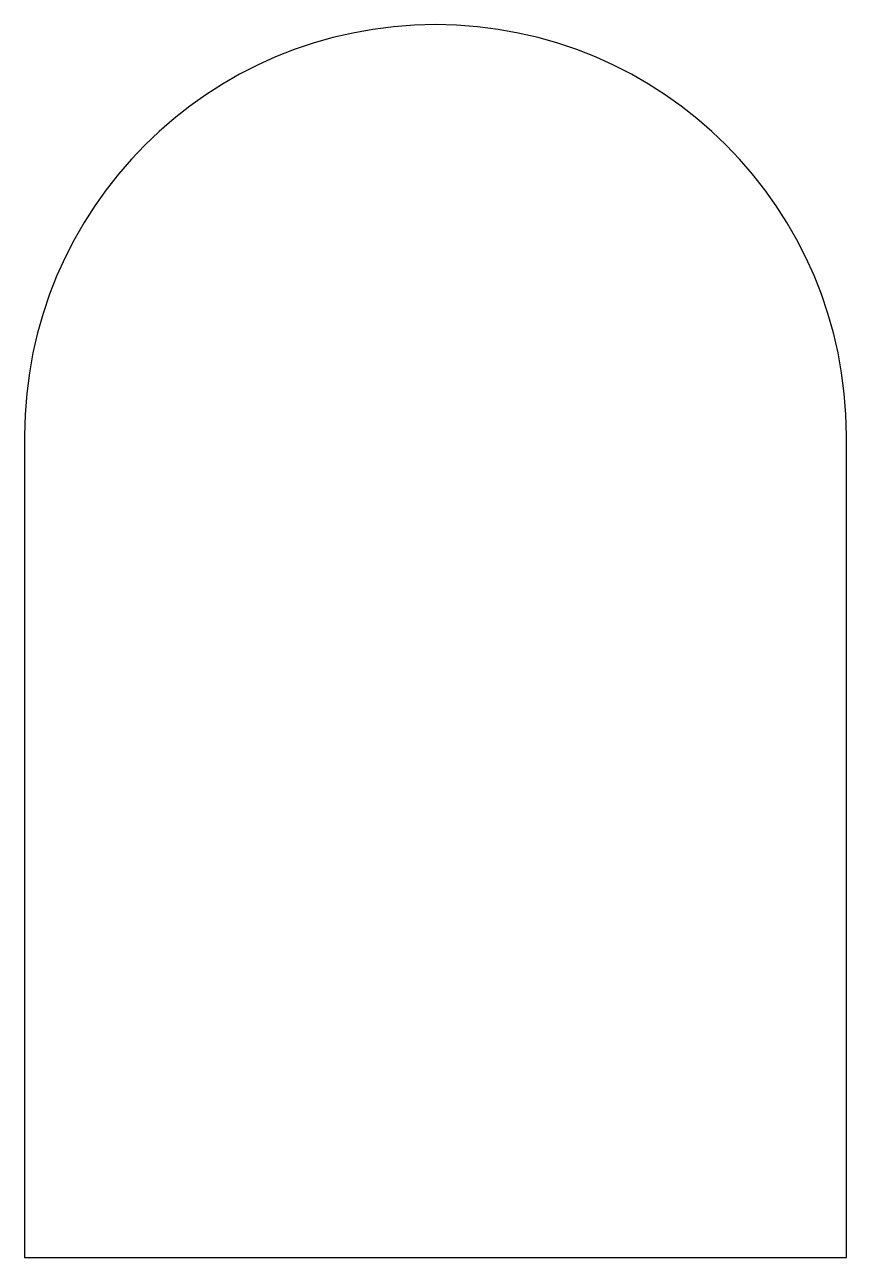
# Model space of a CAD drawing. Header units: millimetres. Extents: x 0 to 10, y 0 to 15.
import ezdxf

# ---------------------------------------------------------------- set-up
doc = ezdxf.new("R2010")
doc.units = ezdxf.units.MM

msp = doc.modelspace()

# ---------------------------------------------------------------- linework, layer by layer
msp.add_lwpolyline([(0, 10), (0, 0), (10, 0), (10, 10, 1)], format="xyb", close=True)

doc.saveas('drawing.dxf')
